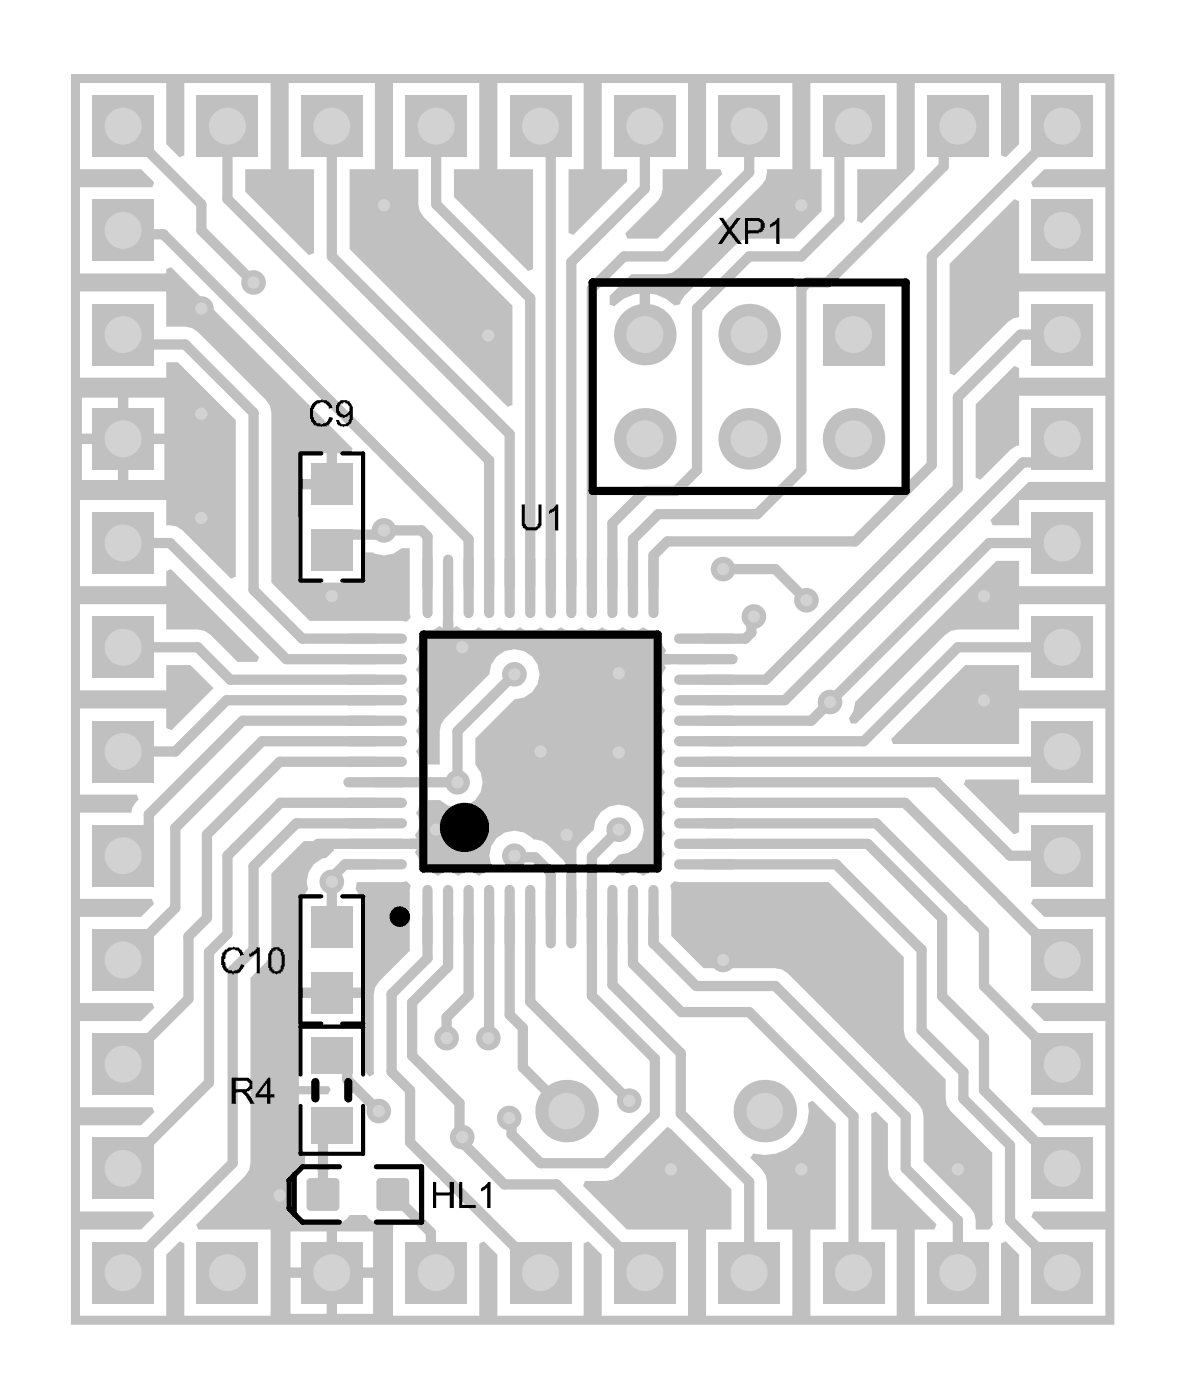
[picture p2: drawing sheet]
<svg xmlns="http://www.w3.org/2000/svg" width="97mm" height="113mm" viewBox="0 0 97 113" stroke-linecap="round" stroke-linejoin="round" font-family="sans-serif">
<g fill="#c0c0c0">
<path d="M36 47.4h.4v2.2l.2 .7v.5l.3-.2a1.36 1.36 0 0 0 1.8 .1 1.31 1.31 0 0 0 1.7 0 1.31 1.31 0 0 0 1.6 0 1.31 1.31 0 0 0 1.7 0 1.31 1.31 0 0 0 1.6 0 1.31 1.31 0 0 0 1.7 0 1.31 1.31 0 0 0 1.7 0 1.31 1.31 0 0 0 1.6 0 1.31 1.31 0 0 0 1.7 0 1.25 1.25 0 0 0 1.2 .3l.3 .3a1.31 1.31 0 0 0 .3 1.3l-.1 .3h.5l.7 .2h2.1v.4h-2.1l-.7 .2h-.5l.1 .3a1.36 1.36 0 0 0-.1 1.8 1.31 1.31 0 0 0 0 1.7 1.31 1.31 0 0 0 0 1.6 1.31 1.31 0 0 0 0 1.7 1.31 1.31 0 0 0 0 1.6 1.31 1.31 0 0 0 0 1.7 1.31 1.31 0 0 0 0 1.7 1.31 1.31 0 0 0 0 1.6 1.31 1.31 0 0 0 0 1.7 1.25 1.25 0 0 0-.2 1.2l-.3 .3a1.25 1.25 0 0 0-1.2 .2 1.31 1.31 0 0 0-1.7 0l-.3-.1-.5-.1-.2-.2v-.5l.7-.8a2.03 2.03 0 0 0 2-2 2.03 2.03 0 0 0-2-2 2.03 2.03 0 0 0-2 2l-1.2 1.2-.3 .4-.1 .6v1h-.1l-.5-.2-.3-.5-1.2-1.3-.5-.3-.7-.1a2 2 0 0 0-2.7-.4 2 2 0 0 0-.6 2.7l-.2 .4-.6 .1-.3 .1a1.31 1.31 0 0 0-1.7 0 1.31 1.31 0 0 0-1.6 0 1.25 1.25 0 0 0-1.2-.2l-.4-.3a1.31 1.31 0 0 0-.3-1.4l.2-.2h-.5l-.7-.2h-2.2v-.5h2.2l.7-.2h.5l-.2-.2a1.36 1.36 0 0 0 .1-1.8l.2-.3 .1-.6 .2-.2h1.4a2.03 2.03 0 0 0 2.9 0 2.03 2.03 0 0 0 0-2.9v-2.1l3.2-3.1a2.03 2.03 0 0 0 2-2.1 2.03 2.03 0 0 0-2-2 2.03 2.03 0 0 0-2.1 2l-3.5 3.6-.4 .5-.1 .5v2.7h-1.4l-.2-.2-.1-.5-.2-.3a1.31 1.31 0 0 0 0-1.7 1.31 1.31 0 0 0 0-1.6 1.31 1.31 0 0 0 0-1.7 1.31 1.31 0 0 0 0-1.7 1.31 1.31 0 0 0 0-1.6 1.25 1.25 0 0 0 .2-1.2l.4-.3a1.31 1.31 0 0 0 1.3-.4l.3 .2v-.5l.2-.7z"/>
<path d="M54.2 71.6l.3-.3 .4 .1h12.1l6 6v5.9l.2 .6 .3 .4 2.9 3v1.6l.1 .5 .3 .5 3.4 3.3 .1 5.8-.3 .5h-1.1v-.8l-.2-.5-.3-.5-3.8-3.8v-3.6l-.1-.6-.3-.4-10.5-10.6-.5-.3-.5-.1h-5.8l-2.6-2.6v-3.7z"/>
<path d="M5.7 6h84.4v101.2h-84.4zM6.5 6.7v7h4.9l1.1 1.1-.2 .3h-5.8v7h6.9v-.3l.4-.2 14.7 14.7-.2 .4h-1.1v2.5h-.4v.4h-2.5v2.1l-.1 .1v5.3h5.3v-2.4h.6a1.95 1.95 0 0 0 2.4-.4h.6v5.3l.1 .4-.3 .3-.4-.1h-7.5l-3.1-3.1v-13.7l-.1-.6-.3-.4-5.5-5.6-.5-.3-.5-.1h-1.6v-2.8h-6.9v6.9h6.9v-1.2h1l4.7 4.7v12.6l-.4 .2-3.9-3.9-.5-.3-.9-.1v-2.1h-6.9v7h6.9v-1.2l.4-.2 7.1 7.2-.1 .3h-1.6l-2.2-2.2-.5-.3-.5-.1h-2.6v-2h-6.9v6.9h6.9v-2h2l1.9 1.9-3.4 3.4-.5-.2v-1.6h-6.9v7h4.5l.2 .4-.5 .6-.1 .4h-4.1v7h5.8l.1 .4-1 1.1h-4.9v6.9h5.8l.2 .4-1.1 1.1h-4.9v7h5.8l.2 .4-1.1 1h-4.9v7h5.8l.2 .4-1.1 1.1h-4.9v6.9h6.9v-4.9l1.1-1.1 .4 .2v5.8h7v-6.9h-5.9l-.1-.4 3.9-4 .3-.5 .1-.5v-15l1.3-1.3 .3-.4 .1-.6v-6.1l2.7-2.7h2.1l.2 .3 .1 .5-.6 .6a1.92 1.92 0 0 0-1.5 2.5l-.3 .4h-.4v5.3l.1 .4v1.9h5v-1.9l.2-.4v-5.3h-.5l-.3-.4 .1-.5h3.7l.4-.1 .3 .3-.1 .4v4.9l-2.5 2.5-.3 .5-.1 .5v6.5l-.3 .2-.4-.4v-3.8l-.2-.4v-1.8h-5v1.8l-.1 .4v5h2.4l.1 .2-.2 .4h-2.3v5h.5v.9a1.31 1.31 0 0 0-.9 1.2v2l.1 .5 .2 .5 .5 .3 .5 .1h2l.5-.1 .5-.3 .2-.3h1.3l.2 .3 .4 .3 .6 .1h.9l.1 7.4h6.9v-5.8l.4-.2 1.1 1.1v4.9h7v-5.8l.4-.2 1 1.1v4.9h7v-6.9h-4.9l-3.6-3.6 .2-.4h1.7l.5-.1 .5-.3 3.9-4 .4 .3 4.8 4.8v3.3h-2v6.9h6.9v-6.9h-2v-3.9l-.1-.5-.3-.5-1-.9 .3-.4a3.5 3.5 0 0 0 4.4-4.1l.4-.2 1.8 1.9v8.6h-2v6.9h7v-6.9h-2.1v-9.4l.4-.2 1 1v3.6l.1 .6 .3 .4 3.5 3.5-.2 .5h-1.6v6.9h7v-5.8l.4-.2 1.1 1.1v4.9h6.9v-6.9h-4.9l-1-1.1 .1-.4h5.8v-7h-4.9l-1.1-1 .2-.4h5.8v-7h-4.9l-1.1-1.1 .2-.4h5.8v-6.9h-4.9l-1.1-1.1 .2-.4h5.8v-7h-6.9v1.6l-.5 .2-4-4.1 .2-.3h4.3v1.2h6.9v-7h-6.9v2.9h-10.2l-.2-.4 6-6h4.4v2h6.9v-6.9h-6.9v2h-5l-.5 .1-.5 .3-7.2 7.2h-.4l-.2-.4 .4-.5 .1-.8 11.4-11.4h1.9v2h6.9v-7h-6.9v2.1h-2.2l-.2-.4 3.1-3.1h6.2v-7h-6.9v4l-.3 .1-.4 .3-2.5 2.4-.3-.2v-5.9l3.1-3.1 .4 .2v.7h6.9v-6.9h-6.9v2l-.5 .1-.4 .3-4.4 4.4-.4-.2v-8.9l5.3-5.2 .4 .2v5.8h6.9v-7h-5.8l-.2-.3 1.1-1.1h4.9v-7h-6.9v5l-1.1 1-.4-.1v-5.9h-7v7l-4.3 4.4-.4-.2 .1-4.2h3.2v-7h-7v7h.9v3.4l-2.2 2.2h-3.7l-.5 .1-.5 .3-4.2 4.2-.3 .7-.5 .1-.7-.5-.8-.4h-.5v3.3h-.8v-3.3a3.1 3.1 0 0 0-2 1l-.4-.2v-.7l1.7-1.7h2.7l.6-.1 .5-.3 6.8-6.8 .3-.5 .1-.8h2v-7h-6.9v7h1.1l.2 .4-5.3 5.2h-2.4l-.2-.4 2.6-2.6 .3-.5 .2-.5v-1.6h2v-7h-7v7h2.1v1l-4.4 4.3-.3-.2v-5.1h1.2v-7h-7v7h2.9v8.1l-.4 .1-6-6v-2.2h2v-7h-6.9v7h2v2.8l.1 .6 .3 .4 7.2 7.2v8.1l-.4 .1-12.7-12.8v-6.4h2v-7h-7v7h2.1v6.8l-.4 .1-5.2-5.1v-1.8h2.1v-7h-7v5.9l-.4 .1-1.1-1v-5zM10.4 32.2v2.9h2.9v-2.9zM6.6 32.2v2.9h2.9v-2.9zM24.3 36.7v2h2.1v-2zM10.4 35.9v2.9h2.9v-2.9zM6.6 35.9v2.9h2.9v-2.9zM27.2 99.6v2.9h3v-2.9zM23.5 99.6v2.9h2.9v-2.9zM27.2 103.4v2.9h3v-2.9zM23.5 103.4v2.9h2.9v-2.9z"/>
</g>
<path d="M10 18.6l.3 .4M16.3 16.5v2.1M10 27.1l.7 .8M19 68.6h.1M20.5 76.8l-1.7 1.7M21.9 65.7l-2.9 2.9M22.7 64.9l-.6 .6M25.7 68.3h4.6M30.3 69.9h-2.4l-.9 .9v.3l-.2 .2v3.7M26.8 91l-.7 .7M26.8 85.4h.2l1.1 1v.9" fill="none" stroke="#c0c0c0" stroke-width=".83"/>
<circle cx="28.2" cy="56.6" r=".41" fill="#c0c0c0"/>
<g fill="none" stroke="#c0c0c0" stroke-width=".83">
<path d="M43.7 10.2l.8 .8M60.5 10.2v3.7M69 10.2l-1.2 1.1M56.3 38l-1.7 1.7M60.5 20.7h4.3M64.8 38l-3.6 3.6M28.2 56.6h2.1M30.7 42.9h.3M30.7 42.9l-.3 .3h-2.4l-1.2 1.3M34.1 42.9l.5 .5v4M36.2 51.2l1.2 1.2M37.9 43.6v3.8"/>
<path d="M51.2 53.3l-1.2 1.2M51.2 43.6v3.8M53.9 43.8l-1.1 1.1v2.5M60.9 49.9l-.2 .2v1.1l-.5 .5M62.7 46l2.5 2.6M35.3 67.1l-1.2 1.2M36.2 78.2l-2.9 2.9M44.5 70.6v3.5M45.8 67.5l.2 .3v.6l.2 .2M47.8 72v2.1M34.8 99.7v2.8M37.1 91.8l.3 .2v.4"/>
<path d="M37.9 80.5l-1.8 1.8M39.5 83.9v.1M41.2 90.4l.1 .2v1.2l2.4 2.3M42.3 83.1v3.2M73.2 90.3v4.2M74.5 83.3l3.4 3.4v2.2"/>
</g>
<circle cx="77.8" cy="73.6" r=".41" fill="#c0c0c0"/>
<path d="M77.4 10.2l-1.1 1.1v2.2M73.1 64.9l.2 .2M79.5 84v4.2" fill="none" stroke="#c0c0c0" stroke-width=".83"/>
<circle cx="83.8" cy="84" r=".41" fill="#c0c0c0"/>
<g fill="none" stroke="#c0c0c0" stroke-width=".83">
<path d="M10 10.2l6.3 6.3M10.3 19h2.9l24.7 24.6M16.3 18.6l4.2 4.2M18.4 10.2v5.9l21.1 21.1v10.2M26.8 10.2v10.5l14.4 14.4v12.3M35.3 10.2v6.3l7.6 7.6v23.3M44.5 11v36.4M52.1 10.2v5.1l-5.9 5.9v26.2M60.5 13.9l-6.8 6.8h-3.3l-2.6 2.6v24.1M67.8 11.3v6.4l-3 3M76.3 13.5l-9.4 9.3h-1.6l-.5 .5v14.7M85.8 10.2l-10.5 10.5v16.9l-6.2 6.2h-15.2"/>
<path d="M10.7 27.9h4.3l5.5 5.5v14.3l3.9 4h5.9M54.6 39.7h-2.5l-2.6 2.6v5.1M60.5 20.7l-4.2 4.3v13M85.8 35.5l-1.9 1.9h-1.2l-19.3 19.2h-6.4M85.8 27.1h-3.3l-5.1 5v7.4l-15.5 15.5h-4.9M10 52.4h6l2.6 2.6h11.7M10 43.9h3.7l9.4 9.4h7.2M28.2 56.6h-9.9l-4.1 4.2h-4.2M30.3 60h-9.1l-7 7v6.4l-4.2 4.2M30.3 58.3h-10.7l-7.6 7.6v1.2l-2 2.1M31 42.9h3.1M36.2 47.4v3.8"/>
<path d="M41.6 54.5l-4.6 4.6v4.2h-6.7M51.2 53.3h5.8M57 51.7h3.2M58.4 46h4.3M61.2 41.6h-8l-2 2M85.8 52.4h-8.4l-7.6 7.6h-12.8M85.8 43.9h-5.9l-14.3 14.4h-8.6M18.8 78.5v15.6l-8.8 8.8M19 68.6l-.6 .6v6.3l-1.5 1.5v10.6l-6.9 6.9M22.7 64.9h7.6M30.3 61.6h-7.7l-5.9 5.9v6.7l-1.5 1.5v5.1l-5.2 5.3M30.3 66.6h-6.3l-3.5 3.5v6.7"/>
<path d="M30.3 68.3h3.8M34.6 74.1v3.4l-3 2.9v6.3l1.5 1.5v4.2l10.6 10.5M36.2 74.1v4.1M37.9 74.1v6.4M39.5 74.1v9.8M41.2 74.1v8l1.1 1M41.6 69.2l.1 .1h1.6l1.2 1.3M42.9 74.1v6.9l8 8M46.2 68.6v5.5M47.8 74.1v6.5l5.1 5v4.5l-3.9 4h-5.3M49.5 74.1v5.6l5.5 5.5v4.9l5.5 5.5v7.3M50 67.1l-2.2 2.2v2.7"/>
<path d="M51.2 74.1v3.9l3.9 3.9h5.4l8.5 8.4v12.6M52.8 74.1v2.2l3.5 3.5h6.4l10.5 10.5M57 68.3h13.1l6 6v6.3l3.4 3.4M57 69.9h10.6l6.9 6.9v6.5M57 66.6h13.8l8.7 8.7v4.5l6.3 6.3M57 63.3h18.7l5.9 5.9h4.2M57 64.9h16.1M73.3 65.1l7.7 7.7M81 72.8h.1M81 72.8l4.8 4.8M85.8 60.8l-.8 .8h-28M26.1 91.7v4.9"/>
<path d="M28.1 87.3l2.5 2.6M31.7 86.7h.1M31.7 96.6l3.1 3.1M33.3 81.1v4.3l3.8 3.8v2.6M36.1 82.3v1.7M37.4 92.4l3.4 3.4h4.2l7.1 7.1M42.3 86.3l3.5 3.6M73.2 94.5l4.2 4.2v4.2M77.9 88.9l3.7 3.7v6.1l4.2 4.2M79.5 88.2l6.3 6.3M34.8 102.5l.5 .4"/>
</g>
<circle cx="20.5" cy="22.8" r="1" fill="#c0c0c0"/>
<circle cx="20.5" cy="22.8" r=".5" fill="#d2d2d2"/>
<circle cx="22.6" cy="96.7" r="1" fill="#c0c0c0"/>
<circle cx="22.6" cy="96.7" r=".5" fill="#d2d2d2"/>
<circle cx="45.8" cy="67.5" r="1" fill="#c0c0c0"/>
<circle cx="45.8" cy="67.5" r=".5" fill="#d2d2d2"/>
<circle cx="39.5" cy="27.1" r="1" fill="#c0c0c0"/>
<circle cx="39.5" cy="27.1" r=".5" fill="#d2d2d2"/>
<circle cx="31" cy="16.6" r="1" fill="#c0c0c0"/>
<circle cx="31" cy="16.6" r=".5" fill="#d2d2d2"/>
<circle cx="64.8" cy="16.6" r="1" fill="#c0c0c0"/>
<circle cx="64.8" cy="16.6" r=".5" fill="#d2d2d2"/>
<circle cx="79.5" cy="48.2" r="1" fill="#c0c0c0"/>
<circle cx="79.5" cy="48.2" r=".5" fill="#d2d2d2"/>
<circle cx="79.5" cy="56.6" r="1" fill="#c0c0c0"/>
<circle cx="79.5" cy="56.6" r=".5" fill="#d2d2d2"/>
<circle cx="58.4" cy="77.6" r="1" fill="#c0c0c0"/>
<circle cx="58.4" cy="77.6" r=".5" fill="#d2d2d2"/>
<circle cx="77.4" cy="94.6" r="1" fill="#c0c0c0"/>
<circle cx="77.4" cy="94.6" r=".5" fill="#d2d2d2"/>
<circle cx="64.8" cy="94.6" r="1" fill="#c0c0c0"/>
<circle cx="64.8" cy="94.6" r=".5" fill="#d2d2d2"/>
<circle cx="54.2" cy="94.6" r="1" fill="#c0c0c0"/>
<circle cx="54.2" cy="94.6" r=".5" fill="#d2d2d2"/>
<circle cx="50" cy="60.9" r="1" fill="#c0c0c0"/>
<circle cx="50" cy="60.9" r=".5" fill="#d2d2d2"/>
<circle cx="26.8" cy="48.2" r="1" fill="#c0c0c0"/>
<circle cx="26.8" cy="48.2" r=".5" fill="#d2d2d2"/>
<circle cx="16.3" cy="25" r="1" fill="#c0c0c0"/>
<circle cx="16.3" cy="25" r=".5" fill="#d2d2d2"/>
<circle cx="16.3" cy="41.9" r="1" fill="#c0c0c0"/>
<circle cx="16.3" cy="41.9" r=".5" fill="#d2d2d2"/>
<circle cx="16.3" cy="33.5" r="1" fill="#c0c0c0"/>
<circle cx="16.3" cy="33.5" r=".5" fill="#d2d2d2"/>
<circle cx="37.4" cy="92" r="1" fill="#c0c0c0"/>
<circle cx="37.4" cy="92" r=".5" fill="#d2d2d2"/>
<circle cx="50.9" cy="89" r="1" fill="#c0c0c0"/>
<circle cx="50.9" cy="89" r=".5" fill="#d2d2d2"/>
<circle cx="36.1" cy="84" r="1" fill="#c0c0c0"/>
<circle cx="36.1" cy="84" r=".5" fill="#d2d2d2"/>
<circle cx="30.6" cy="89.9" r="1" fill="#c0c0c0"/>
<circle cx="30.6" cy="89.9" r=".5" fill="#d2d2d2"/>
<circle cx="41.6" cy="54.5" r="1" fill="#c0c0c0"/>
<circle cx="41.6" cy="54.5" r=".5" fill="#d2d2d2"/>
<circle cx="37" cy="63.3" r="1" fill="#c0c0c0"/>
<circle cx="37" cy="63.3" r=".5" fill="#d2d2d2"/>
<circle cx="41.2" cy="90.4" r="1" fill="#c0c0c0"/>
<circle cx="41.2" cy="90.4" r=".5" fill="#d2d2d2"/>
<circle cx="39.5" cy="84" r="1" fill="#c0c0c0"/>
<circle cx="39.5" cy="84" r=".5" fill="#d2d2d2"/>
<circle cx="65.2" cy="48.6" r="1" fill="#c0c0c0"/>
<circle cx="65.2" cy="48.6" r=".5" fill="#d2d2d2"/>
<circle cx="43.7" cy="60.8" r="1" fill="#c0c0c0"/>
<circle cx="43.7" cy="60.8" r=".5" fill="#d2d2d2"/>
<circle cx="26.8" cy="71.3" r="1" fill="#c0c0c0"/>
<circle cx="26.8" cy="71.3" r=".5" fill="#d2d2d2"/>
<circle cx="31" cy="42.9" r="1" fill="#c0c0c0"/>
<circle cx="31" cy="42.9" r=".5" fill="#d2d2d2"/>
<circle cx="50" cy="67.1" r="1" fill="#c0c0c0"/>
<circle cx="50" cy="67.1" r=".5" fill="#d2d2d2"/>
<circle cx="41.6" cy="69.2" r="1" fill="#c0c0c0"/>
<circle cx="41.6" cy="69.2" r=".5" fill="#d2d2d2"/>
<circle cx="35.2" cy="67.1" r="1" fill="#c0c0c0"/>
<circle cx="35.3" cy="67.1" r=".5" fill="#d2d2d2"/>
<circle cx="58.4" cy="46" r="1" fill="#c0c0c0"/>
<circle cx="58.4" cy="46" r=".5" fill="#d2d2d2"/>
<circle cx="67.1" cy="56.8" r="1" fill="#c0c0c0"/>
<circle cx="67.1" cy="56.8" r=".5" fill="#d2d2d2"/>
<circle cx="50" cy="54.5" r="1" fill="#c0c0c0"/>
<circle cx="50" cy="54.5" r=".5" fill="#d2d2d2"/>
<circle cx="60.9" cy="49.9" r="1" fill="#c0c0c0"/>
<circle cx="60.9" cy="49.9" r=".5" fill="#d2d2d2"/>
<circle cx="37.4" cy="52.4" r="1" fill="#c0c0c0"/>
<circle cx="37.4" cy="52.4" r=".5" fill="#d2d2d2"/>
<path d="M32.8 100.5h4.9v4.9h-4.9z" fill-rule="evenodd" fill="#c0c0c0"/>
<circle cx="35.3" cy="102.9" r="1.49" fill="#d2d2d2"/>
<circle cx="61.8" cy="89.9" r="2.53" fill="#c0c0c0"/>
<circle cx="61.8" cy="89.9" r="1.48" fill="#d2d2d2"/>
<path d="M66.5 100.5h5v4.9h-5z" fill-rule="evenodd" fill="#c0c0c0"/>
<circle cx="69" cy="102.9" r="1.49" fill="#d2d2d2"/>
<circle cx="69" cy="35.5" r="2.49" fill="#c0c0c0"/>
<circle cx="69" cy="35.5" r="1.49" fill="#d2d2d2"/>
<path d="M66.5 24.6h5v5h-5z" fill-rule="evenodd" fill="#c0c0c0"/>
<circle cx="69" cy="27.1" r="1.49" fill="#d2d2d2"/>
<path d="M32.8 7.7h4.9v5h-4.9z" fill-rule="evenodd" fill="#c0c0c0"/>
<circle cx="35.3" cy="10.2" r="1.49" fill="#d2d2d2"/>
<path d="M66.5 7.7h5v5h-5z" fill-rule="evenodd" fill="#c0c0c0"/>
<circle cx="69" cy="10.2" r="1.49" fill="#d2d2d2"/>
<path d="M7.5 83.6h4.9v5h-4.9z" fill-rule="evenodd" fill="#c0c0c0"/>
<circle cx="10" cy="86.1" r="1.49" fill="#d2d2d2"/>
<path d="M7.5 49.9h4.9v4.9h-4.9z" fill-rule="evenodd" fill="#c0c0c0"/>
<circle cx="10" cy="52.4" r="1.49" fill="#d2d2d2"/>
<path d="M7.5 16.1h4.9v5h-4.9z" fill-rule="evenodd" fill="#c0c0c0"/>
<circle cx="10" cy="18.6" r="1.49" fill="#d2d2d2"/>
<path d="M83.4 83.6h4.9v5h-4.9z" fill-rule="evenodd" fill="#c0c0c0"/>
<circle cx="85.8" cy="86.1" r="1.49" fill="#d2d2d2"/>
<path d="M83.4 49.9h4.9v4.9h-4.9z" fill-rule="evenodd" fill="#c0c0c0"/>
<circle cx="85.8" cy="52.4" r="1.49" fill="#d2d2d2"/>
<path d="M83.4 16.1h4.9v5h-4.9z" fill-rule="evenodd" fill="#c0c0c0"/>
<circle cx="85.8" cy="18.6" r="1.49" fill="#d2d2d2"/>
<path d="M15.9 100.5h5v4.9h-5z" fill-rule="evenodd" fill="#c0c0c0"/>
<circle cx="18.4" cy="102.9" r="1.49" fill="#d2d2d2"/>
<path d="M7.5 100.5h4.9v4.9h-4.9z" fill-rule="evenodd" fill="#c0c0c0"/>
<circle cx="10" cy="102.9" r="1.49" fill="#d2d2d2"/>
<path d="M7.5 75.2h4.9v4.9h-4.9z" fill-rule="evenodd" fill="#c0c0c0"/>
<circle cx="10" cy="77.6" r="1.49" fill="#d2d2d2"/>
<path d="M7.5 66.7h4.9v5h-4.9z" fill-rule="evenodd" fill="#c0c0c0"/>
<circle cx="10" cy="69.2" r="1.49" fill="#d2d2d2"/>
<path d="M7.5 58.3h4.9v5h-4.9z" fill-rule="evenodd" fill="#c0c0c0"/>
<circle cx="10" cy="60.8" r="1.49" fill="#d2d2d2"/>
<path d="M7.5 41.4h4.9v5h-4.9z" fill-rule="evenodd" fill="#c0c0c0"/>
<circle cx="10" cy="43.9" r="1.49" fill="#d2d2d2"/>
<path d="M7.5 33h4.9v5h-4.9z" fill-rule="evenodd" fill="#c0c0c0"/>
<circle cx="10" cy="35.5" r="1.49" fill="#d2d2d2"/>
<path d="M7.5 24.6h4.9v5h-4.9z" fill-rule="evenodd" fill="#c0c0c0"/>
<circle cx="10" cy="27.1" r="1.49" fill="#d2d2d2"/>
<path d="M49.6 100.5h5v4.9h-5z" fill-rule="evenodd" fill="#c0c0c0"/>
<circle cx="52.1" cy="102.9" r="1.49" fill="#d2d2d2"/>
<path d="M41.2 100.5h5v4.9h-5z" fill-rule="evenodd" fill="#c0c0c0"/>
<circle cx="43.7" cy="102.9" r="1.49" fill="#d2d2d2"/>
<circle cx="45.8" cy="89.9" r="2.53" fill="#c0c0c0"/>
<circle cx="45.8" cy="89.9" r="1.48" fill="#d2d2d2"/>
<circle cx="52.1" cy="35.5" r="2.49" fill="#c0c0c0"/>
<circle cx="52.1" cy="35.5" r="1.49" fill="#d2d2d2"/>
<circle cx="52.1" cy="27.1" r="2.49" fill="#c0c0c0"/>
<circle cx="52.1" cy="27.1" r="1.49" fill="#d2d2d2"/>
<path d="M74.9 100.5h5v4.9h-5z" fill-rule="evenodd" fill="#c0c0c0"/>
<circle cx="77.4" cy="102.9" r="1.49" fill="#d2d2d2"/>
<path d="M58.1 100.5h4.9v4.9h-4.9z" fill-rule="evenodd" fill="#c0c0c0"/>
<circle cx="60.5" cy="102.9" r="1.49" fill="#d2d2d2"/>
<circle cx="60.5" cy="35.5" r="2.49" fill="#c0c0c0"/>
<circle cx="60.5" cy="35.5" r="1.49" fill="#d2d2d2"/>
<circle cx="60.5" cy="27.1" r="2.49" fill="#c0c0c0"/>
<circle cx="60.5" cy="27.1" r="1.49" fill="#d2d2d2"/>
<path d="M83.4 100.5h4.9v4.9h-4.9z" fill-rule="evenodd" fill="#c0c0c0"/>
<circle cx="85.8" cy="102.9" r="1.49" fill="#d2d2d2"/>
<path d="M83.4 66.7h4.9v5h-4.9z" fill-rule="evenodd" fill="#c0c0c0"/>
<circle cx="85.8" cy="69.2" r="1.49" fill="#d2d2d2"/>
<path d="M83.4 75.2h4.9v4.9h-4.9z" fill-rule="evenodd" fill="#c0c0c0"/>
<circle cx="85.8" cy="77.6" r="1.49" fill="#d2d2d2"/>
<path d="M83.4 41.4h4.9v5h-4.9z" fill-rule="evenodd" fill="#c0c0c0"/>
<circle cx="85.8" cy="43.9" r="1.49" fill="#d2d2d2"/>
<path d="M83.4 58.3h4.9v5h-4.9z" fill-rule="evenodd" fill="#c0c0c0"/>
<circle cx="85.8" cy="60.8" r="1.49" fill="#d2d2d2"/>
<path d="M83.4 24.6h4.9v5h-4.9z" fill-rule="evenodd" fill="#c0c0c0"/>
<circle cx="85.8" cy="27.1" r="1.49" fill="#d2d2d2"/>
<path d="M83.4 33h4.9v5h-4.9z" fill-rule="evenodd" fill="#c0c0c0"/>
<circle cx="85.8" cy="35.5" r="1.49" fill="#d2d2d2"/>
<path d="M7.5 7.7h4.9v5h-4.9z" fill-rule="evenodd" fill="#c0c0c0"/>
<circle cx="10" cy="10.2" r="1.49" fill="#d2d2d2"/>
<path d="M7.5 92h4.9v5h-4.9z" fill-rule="evenodd" fill="#c0c0c0"/>
<circle cx="10" cy="94.5" r="1.49" fill="#d2d2d2"/>
<path d="M15.9 7.7h5v5h-5z" fill-rule="evenodd" fill="#c0c0c0"/>
<circle cx="18.4" cy="10.2" r="1.49" fill="#d2d2d2"/>
<path d="M41.2 7.7h5v5h-5z" fill-rule="evenodd" fill="#c0c0c0"/>
<circle cx="43.7" cy="10.2" r="1.49" fill="#d2d2d2"/>
<path d="M49.6 7.7h5v5h-5z" fill-rule="evenodd" fill="#c0c0c0"/>
<circle cx="52.1" cy="10.2" r="1.49" fill="#d2d2d2"/>
<path d="M58.1 7.7h4.9v5h-4.9z" fill-rule="evenodd" fill="#c0c0c0"/>
<circle cx="60.5" cy="10.2" r="1.49" fill="#d2d2d2"/>
<path d="M74.9 7.7h5v5h-5z" fill-rule="evenodd" fill="#c0c0c0"/>
<circle cx="77.4" cy="10.2" r="1.49" fill="#d2d2d2"/>
<path d="M83.4 7.7h4.9v5h-4.9z" fill-rule="evenodd" fill="#c0c0c0"/>
<circle cx="85.8" cy="10.2" r="1.49" fill="#d2d2d2"/>
<path d="M83.4 92h4.9v5h-4.9z" fill-rule="evenodd" fill="#c0c0c0"/>
<circle cx="85.8" cy="94.5" r="1.49" fill="#d2d2d2"/>
<path d="M24.3 100.5h5v4.9h-5z" fill-rule="evenodd" fill="#c0c0c0"/>
<circle cx="26.8" cy="102.9" r="1.49" fill="#d2d2d2"/>
<path d="M24.3 7.7h5v5h-5z" fill-rule="evenodd" fill="#c0c0c0"/>
<circle cx="26.8" cy="10.2" r="1.49" fill="#d2d2d2"/>
<g fill="none" stroke="#c0c0c0" stroke-width=".83">
<path d="M34.6 45.3v4.3M36.2 45.3v4.3M39.5 45.3v4.3M41.2 45.3v4.3M42.9 45.3v4.3M44.5 45.3v4.3M46.2 45.3v4.3M47.8 45.3v4.3M49.5 45.3v4.3M51.2 45.3v4.3M34.6 72v4.3M36.2 72v4.3"/>
<path d="M39.5 72v4.3M41.2 72v4.3M42.9 72v4.3M44.5 72v4.3M46.2 72v4.3M47.8 72v4.3M49.5 72v4.3M51.2 72v4.3"/>
</g>
<g fill="#c0c0c0">
<path d="M25.1 95.3h2l.3 .3v2l-.3 .3h-2l-.3-.3v-2z" fill-rule="evenodd"/>
<path d="M30.8 95.3h1.9l.4 .3v2l-.4 .3h-1.9l-.4-.3v-2z" fill-rule="evenodd"/>
</g>
<g fill="#c0c0c0">
<path d="M25.1 97.6v.3zM24.8 97.6h.3v.3l-.3-.1z"/>
<path d="M27.1 97.6h.3zM27.1 97.6h.3v.2l-.3 .1z"/>
<path d="M27.1 95.3v.3zM27.1 95.3h.2l.1 .3h-.3z"/>
<path d="M24.8 95.6h.3zM24.8 95.5l.3-.2v.3h-.3z"/>
<path d="M30.8 97.6v.3zM30.4 97.6h.4v.3l-.3-.1z"/>
<path d="M32.7 97.6h.4zM32.7 97.6h.4l-.1 .2-.3 .1z"/>
<path d="M32.7 95.3v.3zM32.7 95.3l.3 .2 .1 .1h-.4z"/>
<path d="M30.4 95.6h.4zM30.5 95.5l.3-.2v.3h-.4z"/>
</g>
<path d="M37.9 45.3v4.3M52.8 45.3v4.3M37.9 72v4.3M52.8 72v4.3" fill="none" stroke="#c0c0c0" stroke-width=".83"/>
<g fill="#c0c0c0">
<path d="M25.2 83.9h3.3v3h-3.3z" fill-rule="evenodd"/>
<path d="M25.2 78.6h3.3v3.4h-3.3z" fill-rule="evenodd"/>
</g>
<g fill="none" stroke="#c0c0c0" stroke-width=".83">
<path d="M28.2 60h4.3M28.2 58.3h4.3M28.2 56.6h4.3M28.2 53.3h4.3M28.2 51.7h4.3M54.9 60h4.3M54.9 58.3h4.3M54.9 56.6h4.3M54.9 53.3h4.3M54.9 51.7h4.3M28.2 68.3h4.3M28.2 66.6h4.3"/>
<path d="M28.2 64.9h4.3M28.2 63.3h4.3M28.2 61.6h4.3M54.9 68.3h4.3M54.9 66.6h4.3M54.9 64.9h4.3M54.9 63.3h4.3M54.9 61.6h4.3"/>
</g>
<g fill="#c0c0c0">
<path d="M25.2 42.8h3.3v3.3h-3.3z" fill-rule="evenodd"/>
<path d="M25.2 37.5h3.3v3.3h-3.3z" fill-rule="evenodd"/>
<path d="M25.2 73.3h3.3v3.4h-3.3z" fill-rule="evenodd"/>
</g>
<path d="M28.2 55h4.3M54.9 55h4.3M28.2 69.9h4.3M54.9 69.9h4.3" fill="none" stroke="#c0c0c0" stroke-width=".83"/>
<path d="M25.2 89.5h3.3v3h-3.3z" fill-rule="evenodd" fill="#c0c0c0"/>
<path d="M23.8 95v3.2M27.4 94.4h-3l-1 1.1v2.3l1 1.1h3M30.4 94.4h3.7v4.5h-3.7" fill="none" stroke="#000" stroke-width=".42"/>
<path d="M26 36.7h-1.7v10.3h1.7M27.7 36.7h1.6v10.3h-1.6M26 72.5h-1.7v10.3h1.7M27.7 72.5h1.6v10.3h-1.6M24.3 86.9v-3.9h5v3.9M24.3 89.5v3.8h5v-3.8" fill="none" stroke="#000" stroke-width=".33"/>
<path d="M47.9 22.8h25.3v16.9h-25.3zM34.2 51.3h18.9v18.9h-18.9zM25.5 87.5v1.3M28.1 87.5v1.3" fill="none" stroke="#000" stroke-width=".66"/>
<g fill="#000">
<path d="M58.1 17.6h.3l.5 .9 .6-.9h.4l-.8 1 .9 1.1h-.4l-.7-.8-.5 .8h-.4l.8-1.1zM62.2 18.1a.87 .87 0 0 0 .6-.5h.2v2.1h-.3v-1.7v.2l-.4 .2h-.1zM25.1 32.8h.1a.58 .58 0 0 1 .6-.4 .91 .91 0 0 1 1.1 .6l-.3 .1a.6 .6 0 0 0-.9-.5 1.03 1.03 0 0 0-.1 1.6h.3v.1a.77 .77 0 0 0 .7-.4v-.2l.3 .1-.2 .3a.85 .85 0 0 1-1 .4l-.4-.2a1.61 1.61 0 0 1-.2-1.5zM42.2 40.8h.2v1.2a.6 .6 0 0 0 .3 .7h.1a.51 .51 0 0 0 .7-.6v-1.3h.3v1.3a.74 .74 0 0 1-.5 .8h-.1a.76 .76 0 0 1-1-.7zM44.4 41.3l.3-.2 .2-.3h.2v2.1h-.2v-1.7l-.1 .2-.4 .1v.1zM18 77.1l.1-.1a.85 .85 0 0 1 1-.4h.2l.2 .2 .2 .4-.3 .1a.32 .32 0 0 0-.3-.4l-.1-.1h-.3l-.4 .3-.1 .5h-.1l.1 .5a.63 .63 0 0 0 1 .3h.1l.2-.4 .2 .1-.1 .2a.92 .92 0 0 1-1 .4 1.09 1.09 0 0 1-.7-1.1zM20.2 77.1l.5-.2v-.3h.3v2.1h-.3v-1.6l-.2 .2h-.2v.1h-.1zM35 95.6h.3v.8h1v-.8h.4v2.1h-.4v-1h-1v1h-.3zM37.1 95.6h.3v1.9h1.1v.2h-1.4zM38.9 96.1l.3-.2 .3-.3h.1v2.1h-.2v-1.7v.1l-.4 .3h-.1z"/>
<path d="M60.5 17.9v.7h.6a.34 .34 0 0 0 .4-.4v-.2l-.2-.1zM60.2 17.6h1.2v.1a.3 .3 0 0 1 .3 .3l.1 .1a.73 .73 0 0 1-.8 .8h-.5v.8h-.3z"/>
<path d="M27.5 32.7v.1a.51 .51 0 0 0 .4 .8l.2-.2a.45 .45 0 0 0-.1-.8l-.3-.1v.1zM27.2 32.6l.2-.1a.43 .43 0 0 1 .6-.1l.2 .1a1.11 1.11 0 0 1 .3 1.1v.2a.76 .76 0 0 1-1 .7l-.3-.2v-.3h.2l.1 .1a.34 .34 0 0 0 .6 0 .63 .63 0 0 0 .2-.6l-.1 .1a.43 .43 0 0 1-.6 .1h-.1a.78 .78 0 0 1-.3-1.1z"/>
<path d="M22 77l-.1 .4a1.35 1.35 0 0 0 .3 1.2h.1a.34 .34 0 0 0 .4-.4l.1-.1a1.32 1.32 0 0 0-.4-1.3h-.1v.1zM21.9 76.7l.3-.1a.55 .55 0 0 1 .6 .2l.1 .1a2.19 2.19 0 0 1 0 1.7l-.2 .1h-.3a.38 .38 0 0 1-.5-.1l-.1-.1a.63 .63 0 0 1-.1-.7v-.3a.6 .6 0 0 1 .2-.7z"/>
<path d="M19.1 87.4v.7h.5a.39 .39 0 0 0 .5-.2 .39 .39 0 0 0 0-.4l-.1-.1zM18.7 87.2h1.1a.59 .59 0 0 1 .6 .3 .59 .59 0 0 1-.1 .6l-.1 .2-.4 .1h.2l.2 .1 .4 .8h-.4l-.2-.4a.87 .87 0 0 0-.6-.5h-.3v.9h-.4z"/>
<path d="M21.6 87.6l-.7 .9h.7zM21.7 87.2h.1v1.3h.4v.3h-.4v.5h-.2v-.5h-.9v-.3z"/>
</g>
<circle cx="32.3" cy="74.1" r=".41" fill="none" stroke="#000" stroke-width=".83"/>
<circle cx="37.5" cy="66.9" r="1" fill="none" stroke="#000" stroke-width="2"/>
</svg>
